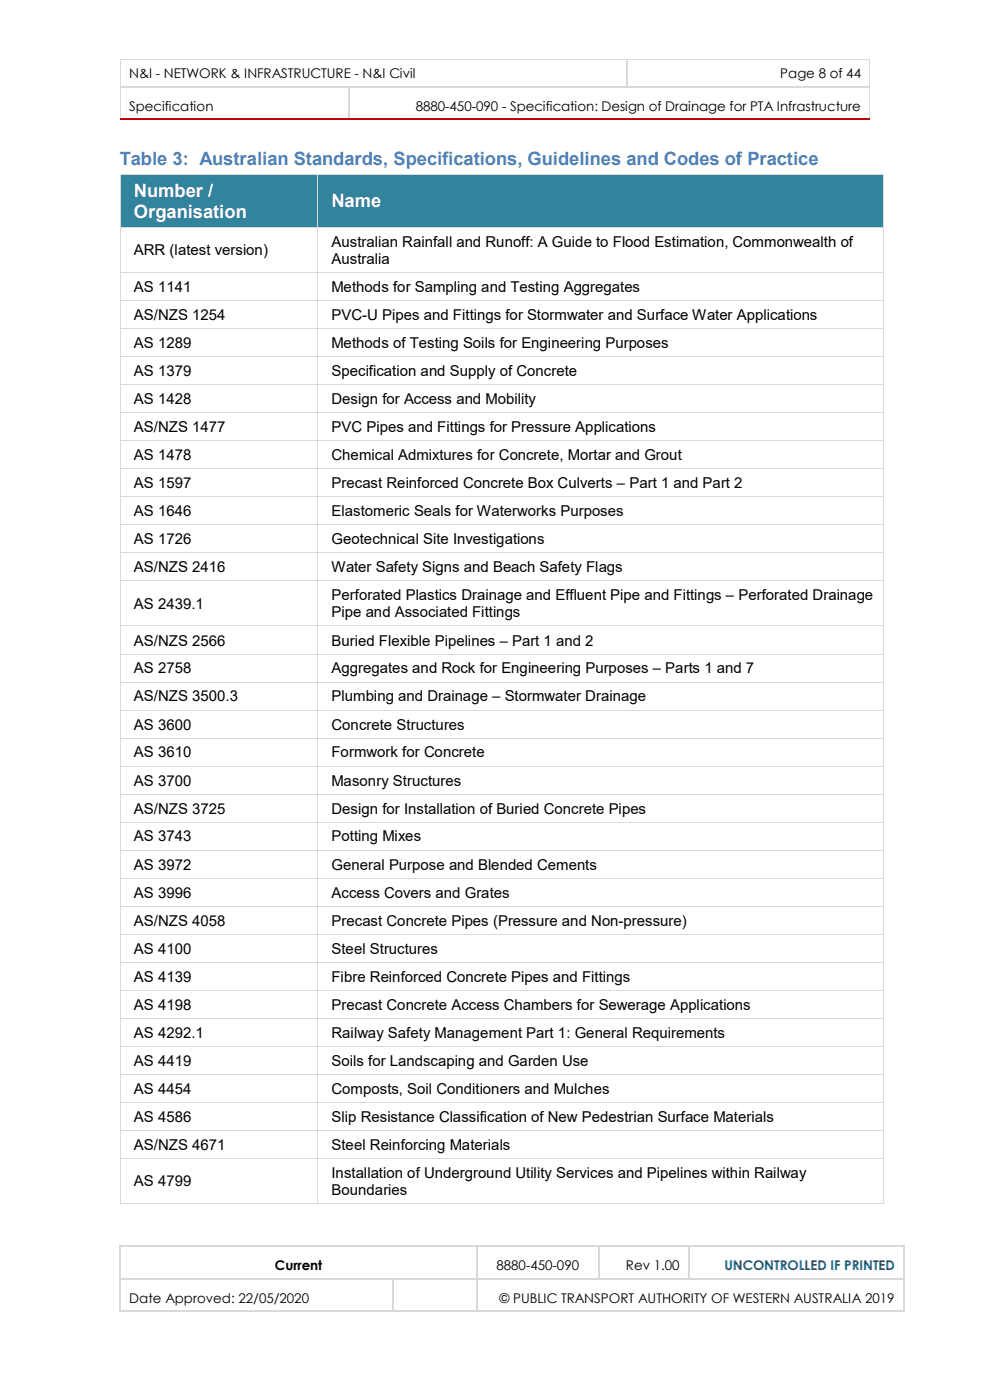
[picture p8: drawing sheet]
<svg xmlns="http://www.w3.org/2000/svg" width="210mm" height="297mm" viewBox="0 0 210 297" stroke-linecap="round" stroke-linejoin="round" font-family="sans-serif">
<defs><g id="words">
<text font-size="3.9" fill="#4f81bd" x="25.4" y="35">Table 3: Australian Standards, Specifications, Guidelines and Codes of Practice</text>
<g font-size="3.9" fill="#fff">
<text x="28.4" y="41.7">Number /</text>
<text x="28.4" y="46.2">Organisation</text>
<text x="70.3" y="43.9">Name</text>
</g>
<g font-size="3.2">
<text x="70.3" y="52.4">Australian Rainfall and Runoff: A Guide to Flood Estimation, Commonwealth of</text>
<text x="28.4" y="54.2">ARR (latest version)</text>
<text x="70.3" y="56">Australia</text>
<text x="28.4" y="61.9">AS 1141</text>
<text x="70.3" y="61.9">Methods for Sampling and Testing Aggregates</text>
<text x="28.4" y="67.9">AS/NZS 1254</text>
<text x="70.3" y="67.9">PVC-U Pipes and Fittings for Stormwater and Surface Water Applications</text>
<text x="28.4" y="73.8">AS 1289</text>
<text x="70.3" y="73.8">Methods of Testing Soils for Engineering Purposes</text>
<text x="28.4" y="79.8">AS 1379</text>
<text x="70.3" y="79.8">Specification and Supply of Concrete</text>
<text x="28.4" y="85.7">AS 1428</text>
<text x="70.3" y="85.7">Design for Access and Mobility</text>
<text x="28.4" y="91.7">AS/NZS 1477</text>
<text x="70.3" y="91.7">PVC Pipes and Fittings for Pressure Applications</text>
<text x="28.4" y="97.6">AS 1478</text>
<text x="70.3" y="97.6">Chemical Admixtures for Concrete, Mortar and Grout</text>
<text x="28.4" y="103.5">AS 1597</text>
<text x="70.3" y="103.5">Precast Reinforced Concrete Box Culverts – Part 1 and Part 2</text>
<text x="28.4" y="109.5">AS 1646</text>
<text x="70.3" y="109.5">Elastomeric Seals for Waterworks Purposes</text>
<text x="28.4" y="115.4">AS 1726</text>
<text x="70.3" y="115.4">Geotechnical Site Investigations</text>
<text x="28.4" y="121.4">AS/NZS 2416</text>
<text x="70.3" y="121.4">Water Safety Signs and Beach Safety Flags</text>
<text x="28.4" y="129.2">AS 2439.1</text>
<text x="70.3" y="131">Pipe and Associated Fittings</text>
<text x="70.3" y="127.3">Perforated Plastics Drainage and Effluent Pipe and Fittings – Perforated Drainage</text>
<text x="28.4" y="136.9">AS/NZS 2566</text>
<text x="70.3" y="136.9">Buried Flexible Pipelines – Part 1 and 2</text>
<text x="28.4" y="142.9">AS 2758</text>
<text x="70.3" y="142.9">Aggregates and Rock for Engineering Purposes – Parts 1 and 7</text>
<text x="28.4" y="148.8">AS/NZS 3500.3</text>
<text x="70.3" y="148.8">Plumbing and Drainage – Stormwater Drainage</text>
<text x="28.4" y="154.8">AS 3600</text>
<text x="70.3" y="154.8">Concrete Structures</text>
<text x="28.4" y="160.7">AS 3610</text>
<text x="70.3" y="160.7">Formwork for Concrete</text>
<text x="28.4" y="166.7">AS 3700</text>
<text x="70.3" y="166.7">Masonry Structures</text>
<text x="28.4" y="172.6">AS/NZS 3725</text>
<text x="70.3" y="172.6">Design for Installation of Buried Concrete Pipes</text>
<text x="28.4" y="178.5">AS 3743</text>
<text x="70.3" y="178.5">Potting Mixes</text>
<text x="28.4" y="184.5">AS 3972</text>
<text x="70.3" y="184.5">General Purpose and Blended Cements</text>
<text x="28.4" y="190.4">AS 3996</text>
<text x="70.3" y="190.4">Access Covers and Grates</text>
<text x="28.4" y="196.4">AS/NZS 4058</text>
<text x="70.3" y="196.4">Precast Concrete Pipes (Pressure and Non-pressure)</text>
<text x="28.4" y="202.3">AS 4100</text>
<text x="70.3" y="202.3">Steel Structures</text>
<text x="28.4" y="208.2">AS 4139</text>
<text x="70.3" y="208.2">Fibre Reinforced Concrete Pipes and Fittings</text>
<text x="28.4" y="214.2">AS 4198</text>
<text x="70.3" y="214.2">Precast Concrete Access Chambers for Sewerage Applications</text>
<text x="28.4" y="220.1">AS 4292.1</text>
<text x="70.3" y="220.1">Railway Safety Management Part 1: General Requirements</text>
<text x="28.4" y="226.1">AS 4419</text>
<text x="70.3" y="226.1">Soils for Landscaping and Garden Use</text>
<text x="28.4" y="232">AS 4454</text>
<text x="70.3" y="232">Composts, Soil Conditioners and Mulches</text>
<text x="28.4" y="238">AS 4586</text>
<text x="70.3" y="238">Slip Resistance Classification of New Pedestrian Surface Materials</text>
<text x="28.4" y="243.9">AS/NZS 4671</text>
<text x="70.3" y="243.9">Steel Reinforcing Materials</text>
<text x="28.4" y="251.7">AS 4799</text>
<text x="70.3" y="249.9">Installation of Underground Utility Services and Pipelines within Railway</text>
<text x="70.3" y="253.5">Boundaries</text>
</g>
<g font-size="2.8">
<text x="27.4" y="16.6">N&amp;I - NETWORK &amp; INFRASTRUCTURE - N&amp;I Civil</text>
<text x="165.5" y="16.6">Page 8 of 44</text>
<text x="27.4" y="23.5">Specification</text>
<text x="88.2" y="23.5">8880-450-090 - Specification: Design of Drainage for PTA Infrastructure</text>
<text x="58.3" y="269.5">Current</text>
<text x="105.3" y="269.5">8880-450-090</text>
<text x="132.8" y="269.5">Rev 1.00</text>
<text x="27.4" y="276.4">Date Approved: 22/05/2020</text>
<text x="106" y="276.4">© PUBLIC TRANSPORT AUTHORITY OF WESTERN AUSTRALIA 2019</text>
</g>
<text font-size="2.8" fill="#1f497d" x="153.7" y="269.5">UNCONTROLLED IF PRINTED</text>
</g></defs>
<path d="M25.4 12.5h.2v.2h-.2z" fill="#d9d9d9"/>
<path d="M25.6 12.6h107.2" fill="none" stroke="#d9d9d9" stroke-width=".21"/>
<path d="M132.8 12.5h.2v.2h-.2z" fill="#d9d9d9"/>
<path d="M133 12.6h51.4" fill="none" stroke="#d9d9d9" stroke-width=".21"/>
<path d="M184.4 12.5h.2v.2h-.2z" fill="#d9d9d9"/>
<path d="M25.5 12.7v5.5M184.5 12.7v5.5" fill="none" stroke="#d9d9d9" stroke-width=".21"/>
<path d="M133 12.7v5.5" fill="none" stroke="#d9d9d9" stroke-width=".25"/>
<path d="M25.4 18.2h.2v.3h-.2z" fill="#d9d9d9"/>
<path d="M25.6 18.4h48.3" fill="none" stroke="#d9d9d9" stroke-width=".25"/>
<path d="M73.9 18.2h.3v.3h-.3z" fill="#d9d9d9"/>
<path d="M74.2 18.4h58.6" fill="none" stroke="#d9d9d9" stroke-width=".25"/>
<path d="M132.8 18.2h.3v.3h-.3z" fill="#d9d9d9"/>
<path d="M133.1 18.4h51.3" fill="none" stroke="#d9d9d9" stroke-width=".25"/>
<path d="M184.4 18.2h.2v.3h-.2z" fill="#d9d9d9"/>
<path d="M25.5 18.5v6.6" fill="none" stroke="#d9d9d9" stroke-width=".21"/>
<path d="M25.4 25.3h48.5" fill="none" stroke="#c00000" stroke-width=".25"/>
<path d="M74 18.5v6.6" fill="none" stroke="#d9d9d9" stroke-width=".25"/>
<path d="M73.9 25.1h.3v.3h-.3z" fill="#c00000"/>
<path d="M74.2 25.3h110.2" fill="none" stroke="#c00000" stroke-width=".25"/>
<path d="M184.5 18.5v6.6" fill="none" stroke="#d9d9d9" stroke-width=".21"/>
<path d="M184.4 25.1h.2v.3h-.2z" fill="#c00000"/>
<path d="M25.4 264.2h.3v.3h-.3z" fill="#d9d9d9"/>
<path d="M25.7 264.4h75.3" fill="none" stroke="#d9d9d9" stroke-width=".25"/>
<path d="M101 264.2h.3v.3h-.3z" fill="#d9d9d9"/>
<path d="M101.3 264.4h25.6" fill="none" stroke="#d9d9d9" stroke-width=".25"/>
<path d="M126.9 264.2h.3v.3h-.3z" fill="#d9d9d9"/>
<path d="M127.2 264.4h18.8" fill="none" stroke="#d9d9d9" stroke-width=".25"/>
<path d="M146 264.2h.3v.3h-.3z" fill="#d9d9d9"/>
<path d="M146.3 264.4h45.3" fill="none" stroke="#d9d9d9" stroke-width=".25"/>
<path d="M191.6 264.2h.2v.3h-.2z" fill="#d9d9d9"/>
<path d="M25.5 264.5v6.6M101.2 264.5v6.6M127 264.5v6.6M146.1 264.5v6.6M191.7 264.5v6.6" fill="none" stroke="#d9d9d9" stroke-width=".25"/>
<path d="M25.4 271.1h.3v.3h-.3z" fill="#d9d9d9"/>
<path d="M25.7 271.3h57.5" fill="none" stroke="#d9d9d9" stroke-width=".25"/>
<path d="M83.2 271.1h.3v.3h-.3z" fill="#d9d9d9"/>
<path d="M83.5 271.3h17.6" fill="none" stroke="#d9d9d9" stroke-width=".25"/>
<path d="M101 271.1h.3v.3h-.3z" fill="#d9d9d9"/>
<path d="M101.3 271.3h25.6" fill="none" stroke="#d9d9d9" stroke-width=".25"/>
<path d="M126.9 271.1h.3v.3h-.3z" fill="#d9d9d9"/>
<path d="M127.2 271.3h18.8" fill="none" stroke="#d9d9d9" stroke-width=".25"/>
<path d="M146 271.1h.3v.3h-.3z" fill="#d9d9d9"/>
<path d="M146.3 271.3h45.3" fill="none" stroke="#d9d9d9" stroke-width=".25"/>
<path d="M191.6 271.1h.2v.3h-.2z" fill="#d9d9d9"/>
<path d="M25.5 271.4v6.6" fill="none" stroke="#d9d9d9" stroke-width=".25"/>
<path d="M25.4 278h.3v.3h-.3z" fill="#d9d9d9"/>
<path d="M25.7 278.2h57.5M83.4 271.4v6.6" fill="none" stroke="#d9d9d9" stroke-width=".25"/>
<path d="M83.2 278h.3v.3h-.3z" fill="#d9d9d9"/>
<path d="M83.5 278.2h17.6M101.2 271.4v6.6" fill="none" stroke="#d9d9d9" stroke-width=".25"/>
<path d="M101 278h.3v.3h-.3z" fill="#d9d9d9"/>
<path d="M101.3 278.2h90.3M191.7 271.4v6.6" fill="none" stroke="#d9d9d9" stroke-width=".25"/>
<path d="M191.6 278h.2v.3h-.2z" fill="#d9d9d9"/>
<g fill="#31849b">
<path d="M25.6 37.1h41.7v11.1h-41.7z" fill-rule="evenodd"/>
<path d="M67.5 37.1h119.8v11.1h-119.8z" fill-rule="evenodd"/>
<path d="M69.3 39.3h116.2v6.6h-116.2z" fill-rule="evenodd"/>
</g>
<g fill="#31849b">
<path d="M27.4 37.1h38.1v5.5h-38.1z"/>
<path d="M27.4 42.6h38.1v5.6h-38.1z"/>
</g>
<path d="M25.4 37h.2v.1h-.2z" fill="#d9d9d9"/>
<path d="M25.6 37h41.7" fill="none" stroke="#d9d9d9" stroke-width=".21"/>
<path d="M67.3 37h.2v.1h-.2z" fill="#d9d9d9"/>
<path d="M67.5 37h119.8" fill="none" stroke="#d9d9d9" stroke-width=".21"/>
<path d="M187.3 37h.2v.1h-.2z" fill="#d9d9d9"/>
<path d="M25.5 37.1v11.1M67.4 37.1v11.1M187.4 37.1v11.1" fill="none" stroke="#d9d9d9" stroke-width=".21"/>
<path d="M25.4 48.2h.2v.1h-.2z" fill="#d9d9d9"/>
<path d="M25.6 48.3h41.7" fill="none" stroke="#d9d9d9" stroke-width=".21"/>
<path d="M67.3 48.2h.2v.1h-.2z" fill="#d9d9d9"/>
<path d="M67.5 48.3h119.8" fill="none" stroke="#d9d9d9" stroke-width=".21"/>
<path d="M187.3 48.2h.2v.1h-.2z" fill="#d9d9d9"/>
<path d="M25.5 48.3v9.4M67.4 48.3v9.4M187.4 48.3v9.4" fill="none" stroke="#d9d9d9" stroke-width=".21"/>
<path d="M25.4 57.7h.2v.2h-.2z" fill="#d9d9d9"/>
<path d="M25.6 57.8h41.7" fill="none" stroke="#d9d9d9" stroke-width=".21"/>
<path d="M67.3 57.7h.2v.2h-.2z" fill="#d9d9d9"/>
<path d="M67.5 57.8h119.8" fill="none" stroke="#d9d9d9" stroke-width=".21"/>
<path d="M187.3 57.7h.2v.2h-.2z" fill="#d9d9d9"/>
<path d="M25.5 57.9v5.8M67.4 57.9v5.8M187.4 57.9v5.8" fill="none" stroke="#d9d9d9" stroke-width=".21"/>
<path d="M25.4 63.7h.2v.2h-.2z" fill="#d9d9d9"/>
<path d="M25.6 63.8h41.7" fill="none" stroke="#d9d9d9" stroke-width=".21"/>
<path d="M67.3 63.7h.2v.2h-.2z" fill="#d9d9d9"/>
<path d="M67.5 63.8h119.8" fill="none" stroke="#d9d9d9" stroke-width=".21"/>
<path d="M187.3 63.7h.2v.2h-.2z" fill="#d9d9d9"/>
<path d="M25.5 63.9v5.7M67.4 63.9v5.7M187.4 63.9v5.7" fill="none" stroke="#d9d9d9" stroke-width=".21"/>
<path d="M25.4 69.6h.2v.2h-.2z" fill="#d9d9d9"/>
<path d="M25.6 69.7h41.7" fill="none" stroke="#d9d9d9" stroke-width=".21"/>
<path d="M67.3 69.6h.2v.2h-.2z" fill="#d9d9d9"/>
<path d="M67.5 69.7h119.8" fill="none" stroke="#d9d9d9" stroke-width=".21"/>
<path d="M187.3 69.6h.2v.2h-.2z" fill="#d9d9d9"/>
<path d="M25.5 69.8v5.8M67.4 69.8v5.8M187.4 69.8v5.8" fill="none" stroke="#d9d9d9" stroke-width=".21"/>
<path d="M25.4 75.6h.2v.1h-.2z" fill="#d9d9d9"/>
<path d="M25.6 75.6h41.7" fill="none" stroke="#d9d9d9" stroke-width=".21"/>
<path d="M67.3 75.6h.2v.1h-.2z" fill="#d9d9d9"/>
<path d="M67.5 75.6h119.8" fill="none" stroke="#d9d9d9" stroke-width=".21"/>
<path d="M187.3 75.6h.2v.1h-.2z" fill="#d9d9d9"/>
<path d="M25.5 75.7v5.8M67.4 75.7v5.8M187.4 75.7v5.8" fill="none" stroke="#d9d9d9" stroke-width=".21"/>
<path d="M25.4 81.5h.2v.2h-.2z" fill="#d9d9d9"/>
<path d="M25.6 81.6h41.7" fill="none" stroke="#d9d9d9" stroke-width=".21"/>
<path d="M67.3 81.5h.2v.2h-.2z" fill="#d9d9d9"/>
<path d="M67.5 81.6h119.8" fill="none" stroke="#d9d9d9" stroke-width=".21"/>
<path d="M187.3 81.5h.2v.2h-.2z" fill="#d9d9d9"/>
<path d="M25.5 81.7v5.8M67.4 81.7v5.8M187.4 81.7v5.8" fill="none" stroke="#d9d9d9" stroke-width=".21"/>
<path d="M25.4 87.5h.2v.1h-.2z" fill="#d9d9d9"/>
<path d="M25.6 87.5h41.7" fill="none" stroke="#d9d9d9" stroke-width=".21"/>
<path d="M67.3 87.5h.2v.1h-.2z" fill="#d9d9d9"/>
<path d="M67.5 87.5h119.8" fill="none" stroke="#d9d9d9" stroke-width=".21"/>
<path d="M187.3 87.5h.2v.1h-.2z" fill="#d9d9d9"/>
<path d="M25.5 87.6v5.8M67.4 87.6v5.8M187.4 87.6v5.8" fill="none" stroke="#d9d9d9" stroke-width=".21"/>
<path d="M25.4 93.4h.2v.2h-.2z" fill="#d9d9d9"/>
<path d="M25.6 93.5h41.7" fill="none" stroke="#d9d9d9" stroke-width=".21"/>
<path d="M67.3 93.4h.2v.2h-.2z" fill="#d9d9d9"/>
<path d="M67.5 93.5h119.8" fill="none" stroke="#d9d9d9" stroke-width=".21"/>
<path d="M187.3 93.4h.2v.2h-.2z" fill="#d9d9d9"/>
<path d="M25.5 93.6v5.8M67.4 93.6v5.8M187.4 93.6v5.8" fill="none" stroke="#d9d9d9" stroke-width=".21"/>
<path d="M25.4 99.4h.2v.1h-.2z" fill="#d9d9d9"/>
<path d="M25.6 99.4h41.7" fill="none" stroke="#d9d9d9" stroke-width=".21"/>
<path d="M67.3 99.4h.2v.1h-.2z" fill="#d9d9d9"/>
<path d="M67.5 99.4h119.8" fill="none" stroke="#d9d9d9" stroke-width=".21"/>
<path d="M187.3 99.4h.2v.1h-.2z" fill="#d9d9d9"/>
<path d="M25.5 99.5v5.8M67.4 99.5v5.8M187.4 99.5v5.8" fill="none" stroke="#d9d9d9" stroke-width=".21"/>
<path d="M25.4 105.3h.2v.2h-.2z" fill="#d9d9d9"/>
<path d="M25.6 105.4h41.7" fill="none" stroke="#d9d9d9" stroke-width=".21"/>
<path d="M67.3 105.3h.2v.2h-.2z" fill="#d9d9d9"/>
<path d="M67.5 105.4h119.8" fill="none" stroke="#d9d9d9" stroke-width=".21"/>
<path d="M187.3 105.3h.2v.2h-.2z" fill="#d9d9d9"/>
<path d="M25.5 105.5v5.8M67.4 105.5v5.8M187.4 105.5v5.8" fill="none" stroke="#d9d9d9" stroke-width=".21"/>
<path d="M25.4 111.3h.2v.1h-.2z" fill="#d9d9d9"/>
<path d="M25.6 111.3h41.7" fill="none" stroke="#d9d9d9" stroke-width=".21"/>
<path d="M67.3 111.3h.2v.1h-.2z" fill="#d9d9d9"/>
<path d="M67.5 111.3h119.8" fill="none" stroke="#d9d9d9" stroke-width=".21"/>
<path d="M187.3 111.3h.2v.1h-.2z" fill="#d9d9d9"/>
<path d="M25.5 111.4v5.8M67.4 111.4v5.8M187.4 111.4v5.8" fill="none" stroke="#d9d9d9" stroke-width=".21"/>
<path d="M25.4 117.2h.2v.1h-.2z" fill="#d9d9d9"/>
<path d="M25.6 117.3h41.7" fill="none" stroke="#d9d9d9" stroke-width=".21"/>
<path d="M67.3 117.2h.2v.1h-.2z" fill="#d9d9d9"/>
<path d="M67.5 117.3h119.8" fill="none" stroke="#d9d9d9" stroke-width=".21"/>
<path d="M187.3 117.2h.2v.1h-.2z" fill="#d9d9d9"/>
<path d="M25.5 117.3v5.8M67.4 117.3v5.8M187.4 117.3v5.8" fill="none" stroke="#d9d9d9" stroke-width=".21"/>
<path d="M25.4 123.1h.2v.2h-.2z" fill="#d9d9d9"/>
<path d="M25.6 123.2h41.7" fill="none" stroke="#d9d9d9" stroke-width=".21"/>
<path d="M67.3 123.1h.2v.2h-.2z" fill="#d9d9d9"/>
<path d="M67.5 123.2h119.8" fill="none" stroke="#d9d9d9" stroke-width=".21"/>
<path d="M187.3 123.1h.2v.2h-.2z" fill="#d9d9d9"/>
<path d="M25.5 123.3v9.4M67.4 123.3v9.4M187.4 123.3v9.4" fill="none" stroke="#d9d9d9" stroke-width=".21"/>
<path d="M25.4 132.7h.2v.2h-.2z" fill="#d9d9d9"/>
<path d="M25.6 132.8h41.7" fill="none" stroke="#d9d9d9" stroke-width=".21"/>
<path d="M67.3 132.7h.2v.2h-.2z" fill="#d9d9d9"/>
<path d="M67.5 132.8h119.8" fill="none" stroke="#d9d9d9" stroke-width=".21"/>
<path d="M187.3 132.7h.2v.2h-.2z" fill="#d9d9d9"/>
<path d="M25.5 132.9v5.8M67.4 132.9v5.8M187.4 132.9v5.8" fill="none" stroke="#d9d9d9" stroke-width=".21"/>
<path d="M25.4 138.7h.2v.2h-.2z" fill="#d9d9d9"/>
<path d="M25.6 138.8h41.7" fill="none" stroke="#d9d9d9" stroke-width=".21"/>
<path d="M67.3 138.7h.2v.2h-.2z" fill="#d9d9d9"/>
<path d="M67.5 138.8h119.8" fill="none" stroke="#d9d9d9" stroke-width=".21"/>
<path d="M187.3 138.7h.2v.2h-.2z" fill="#d9d9d9"/>
<path d="M25.5 138.9v5.7M67.4 138.9v5.7M187.4 138.9v5.7" fill="none" stroke="#d9d9d9" stroke-width=".21"/>
<path d="M25.4 144.6h.2v.2h-.2z" fill="#d9d9d9"/>
<path d="M25.6 144.7h41.7" fill="none" stroke="#d9d9d9" stroke-width=".21"/>
<path d="M67.3 144.6h.2v.2h-.2z" fill="#d9d9d9"/>
<path d="M67.5 144.7h119.8" fill="none" stroke="#d9d9d9" stroke-width=".21"/>
<path d="M187.3 144.6h.2v.2h-.2z" fill="#d9d9d9"/>
<path d="M25.5 144.8v5.8M67.4 144.8v5.8M187.4 144.8v5.8" fill="none" stroke="#d9d9d9" stroke-width=".21"/>
<path d="M25.4 150.6h.2v.1h-.2z" fill="#d9d9d9"/>
<path d="M25.6 150.7h41.7" fill="none" stroke="#d9d9d9" stroke-width=".21"/>
<path d="M67.3 150.6h.2v.1h-.2z" fill="#d9d9d9"/>
<path d="M67.5 150.7h119.8" fill="none" stroke="#d9d9d9" stroke-width=".21"/>
<path d="M187.3 150.6h.2v.1h-.2z" fill="#d9d9d9"/>
<path d="M25.5 150.7v5.8M67.4 150.7v5.8M187.4 150.7v5.8" fill="none" stroke="#d9d9d9" stroke-width=".21"/>
<path d="M25.4 156.5h.2v.2h-.2z" fill="#d9d9d9"/>
<path d="M25.6 156.6h41.7" fill="none" stroke="#d9d9d9" stroke-width=".21"/>
<path d="M67.3 156.5h.2v.2h-.2z" fill="#d9d9d9"/>
<path d="M67.5 156.6h119.8" fill="none" stroke="#d9d9d9" stroke-width=".21"/>
<path d="M187.3 156.5h.2v.2h-.2z" fill="#d9d9d9"/>
<path d="M25.5 156.7v5.7M67.4 156.7v5.7M187.4 156.7v5.7" fill="none" stroke="#d9d9d9" stroke-width=".21"/>
<path d="M25.4 162.4h.2v.2h-.2z" fill="#d9d9d9"/>
<path d="M25.6 162.5h41.7" fill="none" stroke="#d9d9d9" stroke-width=".21"/>
<path d="M67.3 162.4h.2v.2h-.2z" fill="#d9d9d9"/>
<path d="M67.5 162.5h119.8" fill="none" stroke="#d9d9d9" stroke-width=".21"/>
<path d="M187.3 162.4h.2v.2h-.2z" fill="#d9d9d9"/>
<path d="M25.5 162.6v5.8M67.4 162.6v5.8M187.4 162.6v5.8" fill="none" stroke="#d9d9d9" stroke-width=".21"/>
<path d="M25.4 168.4h.2v.2h-.2z" fill="#d9d9d9"/>
<path d="M25.6 168.5h41.7" fill="none" stroke="#d9d9d9" stroke-width=".21"/>
<path d="M67.3 168.4h.2v.2h-.2z" fill="#d9d9d9"/>
<path d="M67.5 168.5h119.8" fill="none" stroke="#d9d9d9" stroke-width=".21"/>
<path d="M187.3 168.4h.2v.2h-.2z" fill="#d9d9d9"/>
<path d="M25.5 168.6v5.7M67.4 168.6v5.7M187.4 168.6v5.7" fill="none" stroke="#d9d9d9" stroke-width=".21"/>
<path d="M25.4 174.3h.2v.2h-.2z" fill="#d9d9d9"/>
<path d="M25.6 174.4h41.7" fill="none" stroke="#d9d9d9" stroke-width=".21"/>
<path d="M67.3 174.3h.2v.2h-.2z" fill="#d9d9d9"/>
<path d="M67.5 174.4h119.8" fill="none" stroke="#d9d9d9" stroke-width=".21"/>
<path d="M187.3 174.3h.2v.2h-.2z" fill="#d9d9d9"/>
<path d="M25.5 174.5v5.8M67.4 174.5v5.8M187.4 174.5v5.8" fill="none" stroke="#d9d9d9" stroke-width=".21"/>
<path d="M25.4 180.3h.2v.2h-.2z" fill="#d9d9d9"/>
<path d="M25.6 180.4h41.7" fill="none" stroke="#d9d9d9" stroke-width=".21"/>
<path d="M67.3 180.3h.2v.2h-.2z" fill="#d9d9d9"/>
<path d="M67.5 180.4h119.8" fill="none" stroke="#d9d9d9" stroke-width=".21"/>
<path d="M187.3 180.3h.2v.2h-.2z" fill="#d9d9d9"/>
<path d="M25.5 180.5v5.7M67.4 180.5v5.7M187.4 180.5v5.7" fill="none" stroke="#d9d9d9" stroke-width=".21"/>
<path d="M25.4 186.2h.2v.2h-.2z" fill="#d9d9d9"/>
<path d="M25.6 186.3h41.7" fill="none" stroke="#d9d9d9" stroke-width=".21"/>
<path d="M67.3 186.2h.2v.2h-.2z" fill="#d9d9d9"/>
<path d="M67.5 186.3h119.8" fill="none" stroke="#d9d9d9" stroke-width=".21"/>
<path d="M187.3 186.2h.2v.2h-.2z" fill="#d9d9d9"/>
<path d="M25.5 186.4v5.8M67.4 186.4v5.8M187.4 186.4v5.8" fill="none" stroke="#d9d9d9" stroke-width=".21"/>
<path d="M25.4 192.2h.2v.2h-.2z" fill="#d9d9d9"/>
<path d="M25.6 192.3h41.7" fill="none" stroke="#d9d9d9" stroke-width=".21"/>
<path d="M67.3 192.2h.2v.2h-.2z" fill="#d9d9d9"/>
<path d="M67.5 192.3h119.8" fill="none" stroke="#d9d9d9" stroke-width=".21"/>
<path d="M187.3 192.2h.2v.2h-.2z" fill="#d9d9d9"/>
<path d="M25.5 192.4v5.7M67.4 192.4v5.7M187.4 192.4v5.7" fill="none" stroke="#d9d9d9" stroke-width=".21"/>
<path d="M25.4 198.1h.2v.2h-.2z" fill="#d9d9d9"/>
<path d="M25.6 198.2h41.7" fill="none" stroke="#d9d9d9" stroke-width=".21"/>
<path d="M67.3 198.1h.2v.2h-.2z" fill="#d9d9d9"/>
<path d="M67.5 198.2h119.8" fill="none" stroke="#d9d9d9" stroke-width=".21"/>
<path d="M187.3 198.1h.2v.2h-.2z" fill="#d9d9d9"/>
<path d="M25.5 198.3v5.7M67.4 198.3v5.7M187.4 198.3v5.7" fill="none" stroke="#d9d9d9" stroke-width=".21"/>
<path d="M25.4 204h.2v.2h-.2z" fill="#d9d9d9"/>
<path d="M25.6 204.1h41.7" fill="none" stroke="#d9d9d9" stroke-width=".21"/>
<path d="M67.3 204h.2v.2h-.2z" fill="#d9d9d9"/>
<path d="M67.5 204.1h119.8" fill="none" stroke="#d9d9d9" stroke-width=".21"/>
<path d="M187.3 204h.2v.2h-.2z" fill="#d9d9d9"/>
<path d="M25.5 204.2v5.8M67.4 204.2v5.8M187.4 204.2v5.8" fill="none" stroke="#d9d9d9" stroke-width=".21"/>
<path d="M25.4 210h.2v.2h-.2z" fill="#d9d9d9"/>
<path d="M25.6 210.1h41.7" fill="none" stroke="#d9d9d9" stroke-width=".21"/>
<path d="M67.3 210h.2v.2h-.2z" fill="#d9d9d9"/>
<path d="M67.5 210.1h119.8" fill="none" stroke="#d9d9d9" stroke-width=".21"/>
<path d="M187.3 210h.2v.2h-.2z" fill="#d9d9d9"/>
<path d="M25.5 210.2v5.7M67.4 210.2v5.7M187.4 210.2v5.7" fill="none" stroke="#d9d9d9" stroke-width=".21"/>
<path d="M25.4 215.9h.2v.2h-.2z" fill="#d9d9d9"/>
<path d="M25.6 216h41.7" fill="none" stroke="#d9d9d9" stroke-width=".21"/>
<path d="M67.3 215.9h.2v.2h-.2z" fill="#d9d9d9"/>
<path d="M67.5 216h119.8" fill="none" stroke="#d9d9d9" stroke-width=".21"/>
<path d="M187.3 215.9h.2v.2h-.2z" fill="#d9d9d9"/>
<path d="M25.5 216.1v5.8M67.4 216.1v5.8M187.4 216.1v5.8" fill="none" stroke="#d9d9d9" stroke-width=".21"/>
<path d="M25.4 221.9h.2v.2h-.2z" fill="#d9d9d9"/>
<path d="M25.6 222h41.7" fill="none" stroke="#d9d9d9" stroke-width=".21"/>
<path d="M67.3 221.9h.2v.2h-.2z" fill="#d9d9d9"/>
<path d="M67.5 222h119.8" fill="none" stroke="#d9d9d9" stroke-width=".21"/>
<path d="M187.3 221.9h.2v.2h-.2z" fill="#d9d9d9"/>
<path d="M25.5 222.1v5.7M67.4 222.1v5.7M187.4 222.1v5.7" fill="none" stroke="#d9d9d9" stroke-width=".21"/>
<path d="M25.4 227.8h.2v.2h-.2z" fill="#d9d9d9"/>
<path d="M25.6 227.9h41.7" fill="none" stroke="#d9d9d9" stroke-width=".21"/>
<path d="M67.3 227.8h.2v.2h-.2z" fill="#d9d9d9"/>
<path d="M67.5 227.9h119.8" fill="none" stroke="#d9d9d9" stroke-width=".21"/>
<path d="M187.3 227.8h.2v.2h-.2z" fill="#d9d9d9"/>
<path d="M25.5 228v5.8M67.4 228v5.8M187.4 228v5.8" fill="none" stroke="#d9d9d9" stroke-width=".21"/>
<path d="M25.4 233.8h.2v.1h-.2z" fill="#d9d9d9"/>
<path d="M25.6 233.8h41.7" fill="none" stroke="#d9d9d9" stroke-width=".21"/>
<path d="M67.3 233.8h.2v.1h-.2z" fill="#d9d9d9"/>
<path d="M67.5 233.8h119.8" fill="none" stroke="#d9d9d9" stroke-width=".21"/>
<path d="M187.3 233.8h.2v.1h-.2z" fill="#d9d9d9"/>
<path d="M25.5 233.9v5.8M67.4 233.9v5.8M187.4 233.9v5.8" fill="none" stroke="#d9d9d9" stroke-width=".21"/>
<path d="M25.4 239.7h.2v.2h-.2z" fill="#d9d9d9"/>
<path d="M25.6 239.8h41.7" fill="none" stroke="#d9d9d9" stroke-width=".21"/>
<path d="M67.3 239.7h.2v.2h-.2z" fill="#d9d9d9"/>
<path d="M67.5 239.8h119.8" fill="none" stroke="#d9d9d9" stroke-width=".21"/>
<path d="M187.3 239.7h.2v.2h-.2z" fill="#d9d9d9"/>
<path d="M25.5 239.9v5.8M67.4 239.9v5.8M187.4 239.9v5.8" fill="none" stroke="#d9d9d9" stroke-width=".21"/>
<path d="M25.4 245.7h.2v.1h-.2z" fill="#d9d9d9"/>
<path d="M25.6 245.7h41.7" fill="none" stroke="#d9d9d9" stroke-width=".21"/>
<path d="M67.3 245.7h.2v.1h-.2z" fill="#d9d9d9"/>
<path d="M67.5 245.7h119.8" fill="none" stroke="#d9d9d9" stroke-width=".21"/>
<path d="M187.3 245.7h.2v.1h-.2z" fill="#d9d9d9"/>
<path d="M25.5 245.8v9.5" fill="none" stroke="#d9d9d9" stroke-width=".21"/>
<path d="M25.4 255.3h.2v.1h-.2z" fill="#d9d9d9"/>
<path d="M25.6 255.4h41.7M67.4 245.8v9.5" fill="none" stroke="#d9d9d9" stroke-width=".21"/>
<path d="M67.3 255.3h.2v.1h-.2z" fill="#d9d9d9"/>
<path d="M67.5 255.4h119.8M187.4 245.8v9.5" fill="none" stroke="#d9d9d9" stroke-width=".21"/>
<path d="M187.3 255.3h.2v.1h-.2z" fill="#d9d9d9"/>
<use href="#words"/>
</svg>
